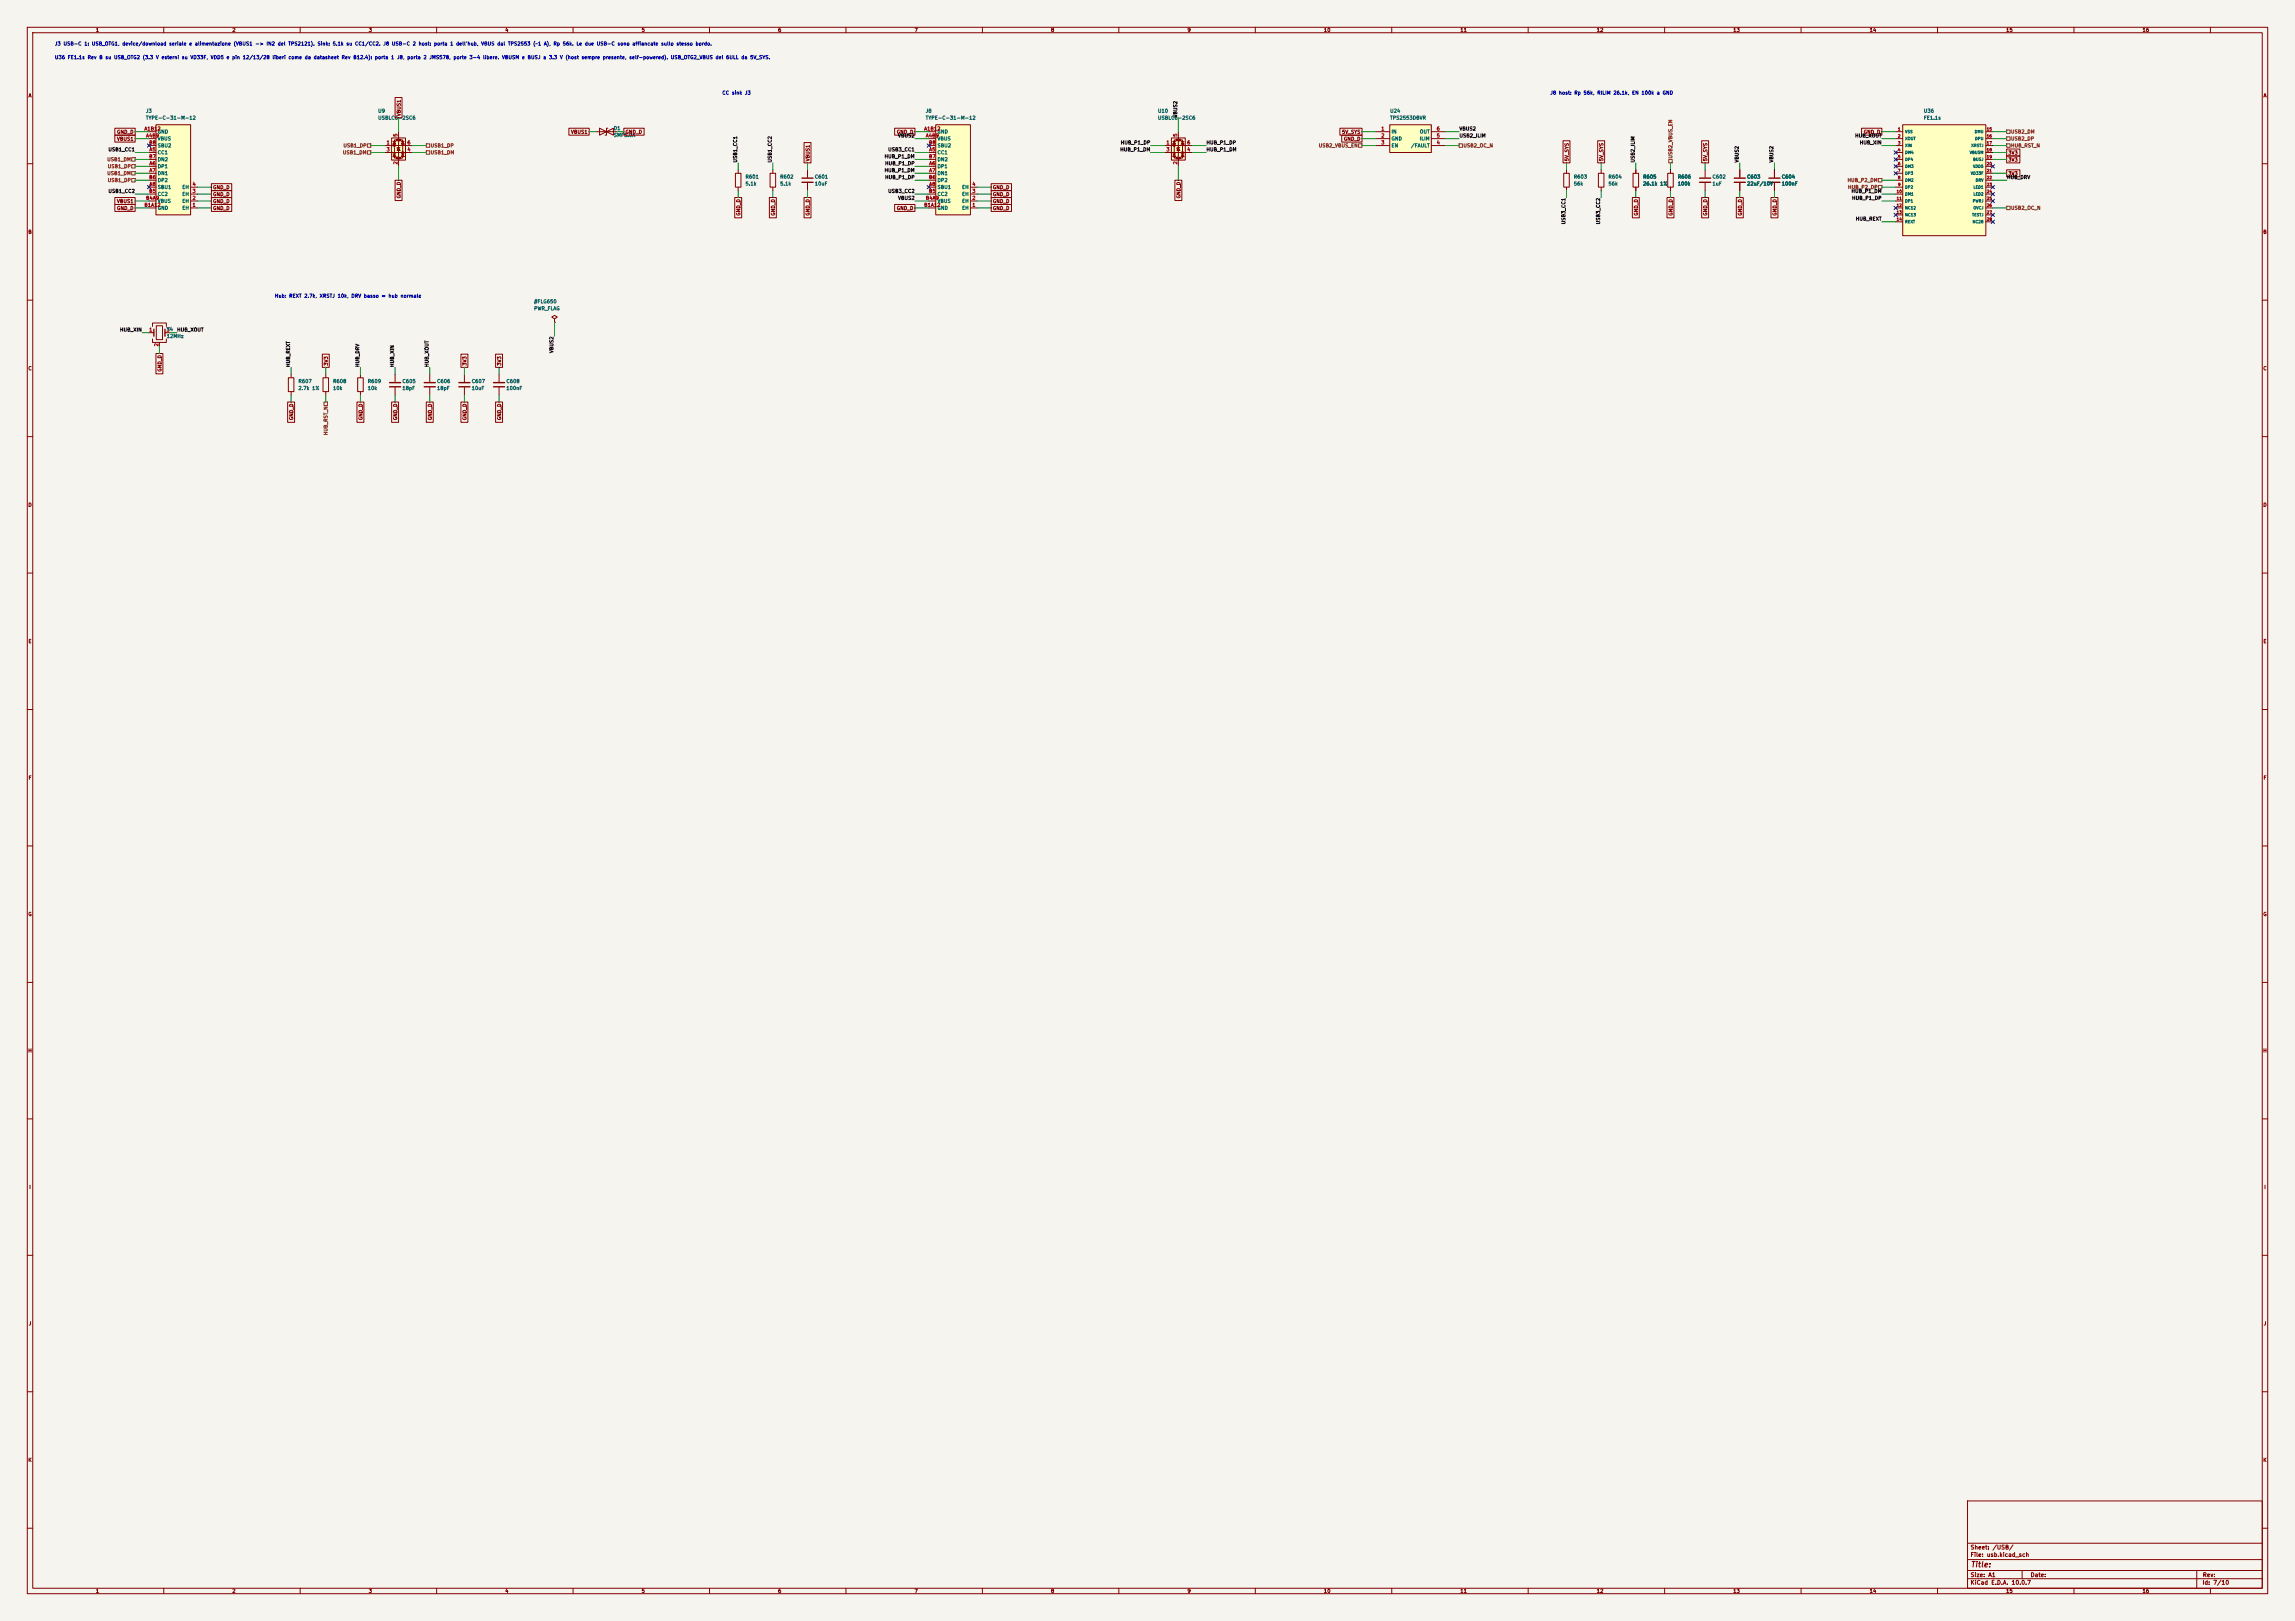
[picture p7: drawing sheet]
<svg xmlns="http://www.w3.org/2000/svg" width="841mm" height="594mm" viewBox="0 0 841 594" stroke-linecap="round" stroke-linejoin="round" font-family="sans-serif">
<defs><g id="words">
<text font-size="2" fill="#840000" x="722" y="574.8">Title:</text>
<g font-size="1.5" fill="#840000">
<text x="721.9" y="568.1">Sheet: /USB/</text>
<text x="721.9" y="570.8">File: usb.kicad_sch</text>
<text x="721.9" y="581">KiCad E.D.A. 10.0.7</text>
<text x="721.9" y="578.2">Size: A1</text>
<text x="743.9" y="578.2">Date:</text>
<text x="806.9" y="581">Id: 7/10</text>
<text x="807" y="578.2">Rev:</text>
</g>
<g font-size="1.3" fill="#840000">
<text x="35" y="12">1</text>
<text x="85" y="12">2</text>
<text x="135" y="12">3</text>
<text x="185" y="12">4</text>
<text x="235" y="12">5</text>
<text x="285" y="12">6</text>
<text x="335" y="12">7</text>
<text x="385" y="12">8</text>
<text x="435" y="12">9</text>
<text x="485" y="12">10</text>
<text x="535" y="12">11</text>
<text x="585" y="12">12</text>
<text x="635" y="12">13</text>
<text x="685" y="12">14</text>
<text x="735" y="12">15</text>
<text x="785" y="12">16</text>
<text x="10.3" y="36">A</text>
<text x="829.3" y="36">A</text>
<text x="147.1" y="42.7" transform="rotate(-90 147.1 42.7)">VBUS1</text>
<text x="42.7" y="51.9">VBUS1</text>
<text x="42.7" y="49.3">GND_D</text>
<text x="209.1" y="49.3">VBUS1</text>
<text x="229" y="49.3">GND_D</text>
<text x="328.5" y="49.3">GND_D</text>
<text x="491.6" y="49.3">5V_SYS</text>
<text x="492.3" y="51.9">GND_D</text>
<text x="682.8" y="49.3">GND_D</text>
<text x="297" y="59.2" transform="rotate(-90 297 59.2)">VBUS1</text>
<text x="575.1" y="59.2" transform="rotate(-90 575.1 59.2)">5V_SYS</text>
<text x="587.8" y="59.2" transform="rotate(-90 587.8 59.2)">5V_SYS</text>
<text x="625.9" y="59.2" transform="rotate(-90 625.9 59.2)">5V_SYS</text>
<text x="735.8" y="56.9">3V3</text>
<text x="735.8" y="59.5">3V3</text>
<text x="735.8" y="64.6">3V3</text>
<text x="77.9" y="69.6">GND_D</text>
<text x="363.7" y="69.6">GND_D</text>
<text x="42.7" y="77.3">GND_D</text>
<text x="42.7" y="74.7">VBUS1</text>
<text x="77.9" y="77.3">GND_D</text>
<text x="77.9" y="74.7">GND_D</text>
<text x="77.9" y="72.2">GND_D</text>
<text x="147.1" y="72.9" transform="rotate(-90 147.1 72.9)">GND_D</text>
<text x="328.5" y="77.3">GND_D</text>
<text x="363.7" y="74.7">GND_D</text>
<text x="363.7" y="72.2">GND_D</text>
<text x="363.7" y="77.3">GND_D</text>
<text x="432.9" y="72.9" transform="rotate(-90 432.9 72.9)">GND_D</text>
<text x="271.6" y="79.2" transform="rotate(-90 271.6 79.2)">GND_D</text>
<text x="284.3" y="79.2" transform="rotate(-90 284.3 79.2)">GND_D</text>
<text x="297" y="79.2" transform="rotate(-90 297 79.2)">GND_D</text>
<text x="600.5" y="79.2" transform="rotate(-90 600.5 79.2)">GND_D</text>
<text x="613.2" y="79.2" transform="rotate(-90 613.2 79.2)">GND_D</text>
<text x="625.9" y="79.2" transform="rotate(-90 625.9 79.2)">GND_D</text>
<text x="638.6" y="79.2" transform="rotate(-90 638.6 79.2)">GND_D</text>
<text x="651.3" y="79.2" transform="rotate(-90 651.3 79.2)">GND_D</text>
<text x="10.2" y="86">B</text>
<text x="829.2" y="86">B</text>
<text x="10.2" y="136">C</text>
<text x="59.5" y="136.4" transform="rotate(-90 59.5 136.4)">GND_D</text>
<text x="120.4" y="134.2" transform="rotate(-90 120.4 134.2)">3V3</text>
<text x="171.2" y="134.2" transform="rotate(-90 171.2 134.2)">3V3</text>
<text x="183.9" y="134.2" transform="rotate(-90 183.9 134.2)">3V3</text>
<text x="829.2" y="136">C</text>
<text x="107.7" y="154.1" transform="rotate(-90 107.7 154.1)">GND_D</text>
<text x="133.1" y="154.1" transform="rotate(-90 133.1 154.1)">GND_D</text>
<text x="145.8" y="154.1" transform="rotate(-90 145.8 154.1)">GND_D</text>
<text x="158.5" y="154.1" transform="rotate(-90 158.5 154.1)">GND_D</text>
<text x="171.2" y="154.1" transform="rotate(-90 171.2 154.1)">GND_D</text>
<text x="183.9" y="154.1" transform="rotate(-90 183.9 154.1)">GND_D</text>
<text x="10.2" y="186">D</text>
<text x="829.2" y="186">D</text>
<text x="10.3" y="236">E</text>
<text x="829.3" y="236">E</text>
<text x="10.3" y="286">F</text>
<text x="829.3" y="286">F</text>
<text x="10.2" y="336">G</text>
<text x="829.2" y="336">G</text>
<text x="10.2" y="386">H</text>
<text x="829.2" y="386">H</text>
<text x="10.6" y="436">I</text>
<text x="829.6" y="436">I</text>
<text x="10.4" y="486">J</text>
<text x="829.4" y="486">J</text>
<text x="10.2" y="536">K</text>
<text x="829.2" y="536">K</text>
<text x="35" y="584">1</text>
<text x="85" y="584">2</text>
<text x="135" y="584">3</text>
<text x="185" y="584">4</text>
<text x="235" y="584">5</text>
<text x="285" y="584">6</text>
<text x="335" y="584">7</text>
<text x="385" y="584">8</text>
<text x="435" y="584">9</text>
<text x="485" y="584">10</text>
<text x="535" y="584">11</text>
<text x="585" y="584">12</text>
<text x="635" y="584">13</text>
<text x="685" y="584">14</text>
<text x="735" y="584">15</text>
<text x="785" y="584">16</text>
</g>
<g font-size="1.3" fill="#0000c2">
<text x="20" y="17">J3 USB-C 1: USB_OTG1, device/download seriale e alimentazione (VBUS1 -&gt; IN2 del TPS2121). Sink: 5.1k su CC1/CC2. J8 USB-C 2 host: porta 1 dell'hub, VBUS dal TPS2553 (~1 A), Rp 56k. Le due USB-C sono affiancate sullo stesso bordo.</text>
<text x="20" y="22">U36 FE1.1s Rev B su USB_OTG2 (3.3 V esterni su VD33F, VDD5 e pin 12/13/28 liberi come da datasheet Rev B12.4): porta 1 J8, porta 2 JMS578, porte 3-4 libere. VBUSM e BUSJ a 3.3 V (host sempre presente, self-powered). USB_OTG2_VBUS del 6ULL da 5V_SYS.</text>
<text x="264.5" y="35">CC sink J3</text>
<text x="568" y="35">J8 host: Rp 56k, RILIM 26.1k, EN 100k a GND</text>
<text x="100.6" y="109.4">Hub: REXT 2.7k, XRSTJ 10k, DRV basso = hub normale</text>
</g>
<g font-size="1.3" fill="#006464">
<text x="53.3" y="41.6">J3</text>
<text x="138.4" y="41.6">U9</text>
<text x="339.1" y="41.6">J8</text>
<text x="424.2" y="41.6">U10</text>
<text x="509.3" y="41.6">U24</text>
<text x="704.8" y="41.6">U36</text>
<text x="53.3" y="44.1">TYPE-C-31-M-12</text>
<text x="138.4" y="44.1">USBLC6-2SC6</text>
<text x="224.8" y="48">D1</text>
<text x="339.1" y="44.1">TYPE-C-31-M-12</text>
<text x="424.2" y="44.1">USBLC6-2SC6</text>
<text x="509.3" y="44.1">TPS2553DBVR</text>
<text x="704.8" y="44.1">FE1.1s</text>
<text x="57.6" y="49.2">GND</text>
<text x="57.6" y="51.8">VBUS</text>
<text x="224.8" y="50.5">SMF5.0A</text>
<text x="343.4" y="49.2">GND</text>
<text x="343.4" y="51.8">VBUS</text>
<text x="509.8" y="49.2">IN</text>
<text x="509.8" y="51.8">GND</text>
<text x="520.1" y="51.8">ILIM</text>
<text x="520.1" y="49.2">OUT</text>
<text x="57.6" y="56.8">CC1</text>
<text x="57.6" y="59.4">DN2</text>
<text x="57.6" y="54.3">SBU2</text>
<text x="343.4" y="56.8">CC1</text>
<text x="343.4" y="59.4">DN2</text>
<text x="343.4" y="54.3">SBU2</text>
<text x="509.8" y="54.3">EN</text>
<text x="516.9" y="54.3">/FAULT</text>
<text x="57.6" y="61.9">DP1</text>
<text x="57.6" y="64.5">DN1</text>
<text x="273" y="65.7">R601</text>
<text x="285.7" y="65.7">R602</text>
<text x="298.4" y="65.7">C601</text>
<text x="343.4" y="61.9">DP1</text>
<text x="343.4" y="64.5">DN1</text>
<text x="576.6" y="65.7">R603</text>
<text x="589.3" y="65.7">R604</text>
<text x="602" y="65.7">R605</text>
<text x="614.7" y="65.7">R606</text>
<text x="627.4" y="65.7">C602</text>
<text x="640.1" y="65.7">C603</text>
<text x="652.8" y="65.7">C604</text>
<text x="57.6" y="69.5">SBU1</text>
<text x="57.6" y="67">DP2</text>
<text x="66.6" y="69.5">EH</text>
<text x="273" y="68.3">5.1k</text>
<text x="285.7" y="68.3">5.1k</text>
<text x="298.4" y="68.3">10uF</text>
<text x="343.4" y="69.5">SBU1</text>
<text x="343.4" y="67">DP2</text>
<text x="352.4" y="69.5">EH</text>
<text x="576.6" y="68.3">56k</text>
<text x="589.3" y="68.3">56k</text>
<text x="602" y="68.3">26.1k 1%</text>
<text x="614.7" y="68.3">100k</text>
<text x="627.4" y="68.3">1uF</text>
<text x="640.1" y="68.3">22uF/10V</text>
<text x="652.8" y="68.3">100nF</text>
<text x="57.6" y="77.2">GND</text>
<text x="57.6" y="74.6">VBUS</text>
<text x="57.6" y="72.1">CC2</text>
<text x="66.6" y="77.2">EH</text>
<text x="66.6" y="74.6">EH</text>
<text x="66.6" y="72.1">EH</text>
<text x="343.4" y="77.2">GND</text>
<text x="343.4" y="74.6">VBUS</text>
<text x="343.4" y="72.1">CC2</text>
<text x="352.4" y="77.2">EH</text>
<text x="352.4" y="74.6">EH</text>
<text x="352.4" y="72.1">EH</text>
<text x="195.6" y="111.5">#FLG650</text>
<text x="195.6" y="114">PWR_FLAG</text>
<text x="60.9" y="121.6">Y4</text>
<text x="60.9" y="124.2">12MHz</text>
<text x="109.2" y="140.7">R607</text>
<text x="109.2" y="143.2">2.7k 1%</text>
<text x="121.9" y="140.7">R608</text>
<text x="121.9" y="143.2">10k</text>
<text x="134.6" y="140.7">R609</text>
<text x="134.6" y="143.2">10k</text>
<text x="147.3" y="140.7">C605</text>
<text x="147.3" y="143.2">18pF</text>
<text x="160" y="140.7">C606</text>
<text x="160" y="143.2">18pF</text>
<text x="172.7" y="140.7">C607</text>
<text x="172.7" y="143.2">10uF</text>
<text x="185.4" y="140.7">C608</text>
<text x="185.4" y="143.2">100nF</text>
</g>
<g font-size="1.3" fill="#0f0f0f">
<text x="431.7" y="43.2" transform="rotate(-90 431.7 43.2)">VBUS2</text>
<text x="328.9" y="50.7">VBUS2</text>
<text x="410.5" y="53.2">HUB_P1_DP</text>
<text x="441.9" y="53.2">HUB_P1_DP</text>
<text x="534.6" y="50.7">USB2_ILIM</text>
<text x="534.6" y="48.1">VBUS2</text>
<text x="679.6" y="50.7">HUB_XOUT</text>
<text x="681.3" y="53.2">HUB_XIN</text>
<text x="39.6" y="55.8">USB1_CC1</text>
<text x="270.4" y="59.7" transform="rotate(-90 270.4 59.7)">USB1_CC1</text>
<text x="283.1" y="59.7" transform="rotate(-90 283.1 59.7)">USB1_CC2</text>
<text x="324" y="58.3">HUB_P1_DM</text>
<text x="325.3" y="55.8">USB3_CC1</text>
<text x="410.3" y="55.8">HUB_P1_DM</text>
<text x="441.9" y="55.8">HUB_P1_DM</text>
<text x="599.3" y="59.7" transform="rotate(-90 599.3 59.7)">USB2_ILIM</text>
<text x="637.4" y="59.7" transform="rotate(-90 637.4 59.7)">VBUS2</text>
<text x="650.1" y="59.7" transform="rotate(-90 650.1 59.7)">VBUS2</text>
<text x="324" y="63.4">HUB_P1_DM</text>
<text x="324.2" y="65.9">HUB_P1_DP</text>
<text x="324.2" y="60.8">HUB_P1_DP</text>
<text x="735.3" y="65.9">HUB_DRV</text>
<text x="39.6" y="71">USB1_CC2</text>
<text x="325.3" y="71">USB3_CC2</text>
<text x="678.3" y="71">HUB_P1_DM</text>
<text x="328.9" y="73.5">VBUS2</text>
<text x="678.5" y="73.5">HUB_P1_DP</text>
<text x="573.9" y="82.4" transform="rotate(-90 573.9 82.4)">USB3_CC1</text>
<text x="586.6" y="82.4" transform="rotate(-90 586.6 82.4)">USB3_CC2</text>
<text x="679.9" y="81.2">HUB_REXT</text>
<text x="43.8" y="121.8">HUB_XIN</text>
<text x="64.7" y="121.8">HUB_XOUT</text>
<text x="203.1" y="129.5" transform="rotate(-90 203.1 129.5)">VBUS2</text>
<text x="106.6" y="134.6" transform="rotate(-90 106.6 134.6)">HUB_REXT</text>
<text x="132" y="134.6" transform="rotate(-90 132 134.6)">HUB_DRV</text>
<text x="144.7" y="134.6" transform="rotate(-90 144.7 134.6)">HUB_XIN</text>
<text x="157.4" y="134.6" transform="rotate(-90 157.4 134.6)">HUB_XOUT</text>
</g>
<g font-size="1.3" fill="#a90000">
<text x="52.8" y="48.1">A1B12</text>
<text x="53.4" y="50.7">A4B9</text>
<text x="54.5" y="53.2">B8</text>
<text x="141.5" y="53.2">1</text>
<text x="145.9" y="50.3" transform="rotate(-90 145.9 50.3)">5</text>
<text x="149.1" y="53.2">6</text>
<text x="338.5" y="48.1">A1B12</text>
<text x="339.1" y="50.7">A4B9</text>
<text x="340.3" y="53.2">B8</text>
<text x="427.3" y="53.2">1</text>
<text x="431.7" y="50.3" transform="rotate(-90 431.7 50.3)">5</text>
<text x="434.9" y="53.2">6</text>
<text x="506" y="48.1">1</text>
<text x="506" y="50.7">2</text>
<text x="506" y="53.2">3</text>
<text x="526.3" y="53.2">4</text>
<text x="526.3" y="50.7">5</text>
<text x="526.3" y="48.1">6</text>
<text x="54.5" y="58.3">B7</text>
<text x="54.6" y="55.7">A5</text>
<text x="141.5" y="55.7">3</text>
<text x="149.1" y="55.7">4</text>
<text x="340.3" y="58.3">B7</text>
<text x="340.4" y="55.7">A5</text>
<text x="427.3" y="55.7">3</text>
<text x="434.9" y="55.7">4</text>
<text x="54.5" y="65.9">B6</text>
<text x="54.6" y="60.8">A6</text>
<text x="54.6" y="63.4">A7</text>
<text x="145.9" y="60.4" transform="rotate(-90 145.9 60.4)">2</text>
<text x="340.3" y="65.9">B6</text>
<text x="340.4" y="60.8">A6</text>
<text x="340.4" y="63.4">A7</text>
<text x="431.7" y="60.4" transform="rotate(-90 431.7 60.4)">2</text>
<text x="54.5" y="71">B5</text>
<text x="54.6" y="68.4">A8</text>
<text x="70.4" y="71">3</text>
<text x="70.4" y="68.4">4</text>
<text x="340.3" y="71">B5</text>
<text x="340.4" y="68.4">A8</text>
<text x="356.1" y="71">3</text>
<text x="356.1" y="68.4">4</text>
<text x="52.8" y="76.1">B1A12</text>
<text x="53.4" y="73.5">B4A9</text>
<text x="70.4" y="76.1">1</text>
<text x="70.4" y="73.5">2</text>
<text x="338.5" y="76.1">B1A12</text>
<text x="339.1" y="73.5">B4A9</text>
<text x="356.1" y="76.1">1</text>
<text x="356.1" y="73.5">2</text>
<text x="54.5" y="121.8">1</text>
<text x="60.9" y="121.8">3</text>
<text x="58.3" y="127.1" transform="rotate(-90 58.3 127.1)">2</text>
</g>
<g font-size="1.3" fill="#725600">
<text x="736.8" y="51.8">USB2_DP</text>
<text x="736.8" y="49.2">USB2_DM</text>
<text x="39.1" y="59.4">USB1_DM</text>
<text x="125.5" y="56.8">USB1_DM</text>
<text x="125.7" y="54.3">USB1_DP</text>
<text x="157.6" y="54.3">USB1_DP</text>
<text x="157.6" y="56.8">USB1_DM</text>
<text x="483.1" y="54.3">USB2_VBUS_EN</text>
<text x="536.1" y="54.3">USB2_OC_N</text>
<text x="613.1" y="58.3" transform="rotate(-90 613.1 58.3)">USB2_VBUS_EN</text>
<text x="736.8" y="54.3">HUB_RST_N</text>
<text x="39.1" y="64.5">USB1_DM</text>
<text x="39.3" y="61.9">USB1_DP</text>
<text x="39.3" y="67">USB1_DP</text>
<text x="676.9" y="67">HUB_P2_DM</text>
<text x="677" y="69.5">HUB_P2_DP</text>
<text x="736.8" y="77.2">USB2_OC_N</text>
<text x="120.3" y="159.7" transform="rotate(-90 120.3 159.7)">HUB_RST_N</text>
</g>
<g font-size="1" fill="#a90000">
<text x="695.4" y="48.1">1</text>
<text x="695.4" y="50.6">2</text>
<text x="695.4" y="53.2">3</text>
<text x="727.9" y="48.1">15</text>
<text x="727.9" y="50.6">16</text>
<text x="727.9" y="53.2">17</text>
<text x="695.4" y="55.7">4</text>
<text x="695.4" y="58.2">5</text>
<text x="727.9" y="55.7">18</text>
<text x="727.9" y="58.2">19</text>
<text x="695.4" y="60.8">6</text>
<text x="695.4" y="63.3">7</text>
<text x="695.4" y="65.9">8</text>
<text x="727.9" y="60.8">20</text>
<text x="727.9" y="63.3">21</text>
<text x="727.9" y="65.9">22</text>
<text x="694.9" y="70.9">10</text>
<text x="695.4" y="68.4">9</text>
<text x="727.9" y="68.4">23</text>
<text x="727.9" y="70.9">24</text>
<text x="694.9" y="73.5">11</text>
<text x="694.9" y="76">12</text>
<text x="727.9" y="73.5">25</text>
<text x="727.9" y="76">26</text>
<text x="694.9" y="78.6">13</text>
<text x="694.9" y="81.1">14</text>
<text x="727.9" y="78.6">27</text>
<text x="727.9" y="81.1">28</text>
</g>
<g font-size="1" fill="#006464">
<text x="698" y="49">VSS</text>
<text x="698" y="51.6">XOUT</text>
<text x="723.5" y="49">DMU</text>
<text x="723.6" y="51.6">DPU</text>
<text x="698" y="54.1">XIN</text>
<text x="698" y="56.6">DM4</text>
<text x="698" y="59.2">DP4</text>
<text x="721.7" y="56.6">VBUSM</text>
<text x="722.2" y="54.1">XRSTJ</text>
<text x="722.9" y="59.2">BUSJ</text>
<text x="698" y="61.7">DM3</text>
<text x="698" y="64.3">DP3</text>
<text x="722.1" y="64.3">VD33F</text>
<text x="722.9" y="61.7">VDD5</text>
<text x="698" y="66.8">DM2</text>
<text x="698" y="69.3">DP2</text>
<text x="698" y="71.9">DM1</text>
<text x="723" y="69.3">LED1</text>
<text x="723" y="71.9">LED2</text>
<text x="723.8" y="66.8">DRV</text>
<text x="698" y="74.4">DP1</text>
<text x="698" y="77">NC12</text>
<text x="722.8" y="74.4">PWRJ</text>
<text x="723" y="77">OVCJ</text>
<text x="698" y="79.5">NC13</text>
<text x="698" y="82">REXT</text>
<text x="722.5" y="79.5">TESTJ</text>
<text x="722.7" y="82">NC28</text>
</g>
</g></defs>
<path d="M0 0h841v594h-841z" fill="#f5f4ef" stroke="#f5f4ef" stroke-width=".37"/>
<g fill="none" stroke="#840000" stroke-width=".37">
<path d="M10 10h821v574h-821zM12 12h817v570h-817zM60 10v2M110 10v2M160 10v2M210 10v2M260 10v2M310 10v2M360 10v2M410 10v2M460 10v2M510 10v2"/>
<path d="M560 10v2M610 10v2M660 10v2M710 10v2M760 10v2M810 10v2M10 60h2M218.4 48.3h7.7M219.7 47v2.5l5.1-2.5v2.5zM222.8 47h-.6v2.5h-.5M829 60h2M10 110h2"/>
<path d="M203.2 116.8l1-.6-1-.6-1 .6 1 .6v1.3M203.2 118.1h.1M829 110h2M118.4 138.4h2v5.1h-2zM119.4 137.2v1.2M170.2 137.2v2.8M182.9 137.2v2.8M10 160h2M119.4 143.5v1.3M170.2 142v2.8M182.9 142v2.8M829 160h2"/>
<path d="M10 210h2M829 210h2M10 260h2M829 260h2M10 310h2M829 310h2M10 360h2M829 360h2M10 410h2M829 410h2M10 460h2M829 460h2"/>
<path d="M10 510h2M829 510h2M10 560h2M721 550h108v32h-108zM829 560h2M721 578.5h108M721 575.5h108M721 571.5h108M721 565.5h108M741 575.5v3M805 575.5v6.5M60 582v2"/>
<path d="M110 582v2M160 582v2M210 582v2M260 582v2M310 582v2M360 582v2M410 582v2M460 582v2M510 582v2M560 582v2M610 582v2M660 582v2"/>
<path d="M710 582v2M760 582v2M810 582v2"/>
</g>
<path d="M168.1 140.2h4.1M168.1 141.7h4.1M180.8 140.2h4.1M180.8 141.7h4.1" fill="none" stroke="#840000" stroke-width=".51"/>
<path d="M143.5 50.5h5.1v8.2h-5.1z" fill="#ffffc2"/>
<g fill="#840000" stroke="#840000" stroke-width=".51">
<circle cx="144.5" cy="53.3" r=".25"/>
<circle cx="145.5" cy="51.3" r=".25"/>
<circle cx="145.5" cy="57.9" r=".25"/>
<circle cx="146.6" cy="51.3" r=".25"/>
<circle cx="146.6" cy="57.9" r=".25"/>
<circle cx="147.6" cy="55.9" r=".25"/>
</g>
<g fill="none" stroke="#840000" stroke-width=".37">
<path d="M141 53.3h10.1M141 55.9h10.1M143.5 50.5h5.1v8.2h-5.1zM144 56.4h1M144 51.8h1M144.5 51.8l.5 1h-1zM144.5 56.4l.5 1h-1zM145.5 51.3h-1v6.6h1M146 48.3v2.5l-.5 .5h1.1l-.6 .5v5.6l-.5 .5h1.1l-.6 .5v2.6M146 54.1l.6 1h-1.1zM146.6 54.1h-1.1v.4M146.6 51.3h1v6.6h-1"/>
<path d="M147.1 56.4h1M147.1 51.8h1M147.6 51.8l.5 1h-1zM147.6 56.4l.5 1h-1zM598.4 63.5h2.1v5.1h-2.1zM599.4 62.2v1.3M599.4 68.6v1.2M157.5 137.2v2.8M157.5 142v2.8"/>
</g>
<path d="M155.4 140.2h4.1M155.4 141.7h4.1" fill="none" stroke="#840000" stroke-width=".51"/>
<path d="M342.9 45.7h12.7v33h-12.7z" fill="#ffffc2"/>
<g fill="none" stroke="#840000" stroke-width=".37">
<path d="M340.4 48.3h2.5M340.4 50.8h2.5M340.4 55.9h2.5M340.4 58.4h2.5M340.4 53.3h2.5M342.9 45.7h12.7v33h-12.7zM340.4 76.2h2.5M340.4 73.7h2.5M340.4 71.1h2.5M340.4 68.6h2.5M340.4 61h2.5M340.4 63.5h2.5"/>
<path d="M340.4 66h2.5M355.6 76.2h2.5M355.6 73.7h2.5M355.6 71.1h2.5M355.6 68.6h2.5"/>
</g>
<path d="M697.2 45.7h30.5v40.7h-30.5z" fill="#ffffc2"/>
<g fill="none" stroke="#840000" stroke-width=".37">
<path d="M694.7 48.3h2.5M694.7 50.8h2.5M694.7 53.3h2.5M694.7 55.9h2.5M694.7 58.4h2.5M697.2 45.7h30.5v40.7h-30.5zM727.7 48.3h2.5M727.7 50.8h2.5M727.7 53.3h2.5M727.7 55.9h2.5M727.7 58.4h2.5M611.1 63.5h2.1v5.1h-2.1z"/>
<path d="M612.1 62.2v1.3M612.1 68.6v1.2M637.5 62.2v2.8M637.5 67.1v2.7M650.2 62.2v2.8M650.2 67.1v2.7M694.7 61h2.5M694.7 63.5h2.5M694.7 66h2.5M694.7 68.6h2.5M694.7 71.1h2.5M694.7 73.7h2.5"/>
<path d="M694.7 76.2h2.5M694.7 78.7h2.5M727.7 61h2.5M727.7 63.5h2.5M727.7 66h2.5M727.7 68.6h2.5M727.7 71.1h2.5M727.7 73.7h2.5M727.7 76.2h2.5M727.7 78.7h2.5M694.7 81.3h2.5M727.7 81.3h2.5"/>
<path d="M131.1 138.4h2v5.1h-2zM132.1 137.2v1.2M144.8 137.2v2.8M132.1 143.5v1.3M144.8 142v2.8"/>
</g>
<path d="M635.5 65.3h4.1M635.5 66.8h4.1M648.2 65.3h4.1M648.2 66.8h4.1M142.7 140.2h4.1M142.7 141.7h4.1" fill="none" stroke="#840000" stroke-width=".51"/>
<path d="M429.3 50.5h5v8.2h-5z" fill="#ffffc2"/>
<g fill="#840000" stroke="#840000" stroke-width=".51">
<circle cx="430.3" cy="53.3" r=".25"/>
<circle cx="431.3" cy="51.3" r=".25"/>
<circle cx="431.3" cy="57.9" r=".25"/>
<circle cx="432.3" cy="51.3" r=".25"/>
<circle cx="432.3" cy="57.9" r=".25"/>
<circle cx="433.3" cy="55.9" r=".25"/>
</g>
<g fill="none" stroke="#840000" stroke-width=".37">
<path d="M426.7 53.3h10.2M426.7 55.9h10.2M429.3 50.5h5v8.2h-5zM429.8 56.4h1M429.8 51.8h1M430.3 51.8l.5 1h-1zM430.3 56.4l.5 1h-1zM431.3 51.3h-1v6.6h1M431.8 48.3v2.5l-.5 .5h1l-.5 .5v5.6l-.5 .5h1l-.5 .5v2.6M431.8 54.1l.5 1h-1zM432.3 54.1h-1v.4M432.3 51.3h1v6.6h-1"/>
<path d="M432.8 56.4h1M432.8 51.8h1M433.3 51.8l.5 1h-1zM433.3 56.4l.5 1h-1zM55.9 119.6v-1.2h5.1v1.2M57.3 119.4h2.3v5.1h-2.3zM54.6 121.9h1.8M55.9 124.2v1.3h5.1v-1.3M58.4 125.5v1.5M60.5 121.9h1.7"/>
</g>
<path d="M56.4 120.6v2.6M60.5 120.6v2.6" fill="none" stroke="#840000" stroke-width=".51"/>
<path d="M509.3 45.7h15.2v10.2h-15.2z" fill="#ffffc2"/>
<path d="M504.2 48.3h5.1M504.2 50.8h5.1M504.2 53.3h5.1M509.3 45.7h15.2v10.2h-15.2zM524.5 48.3h5.1M524.5 50.8h5.1M524.5 53.3h5.1M295.9 62.2v2.8M295.9 67.1v2.7" fill="none" stroke="#840000" stroke-width=".37"/>
<path d="M293.9 65.3h4M293.9 66.8h4" fill="none" stroke="#840000" stroke-width=".51"/>
<path d="M57.1 45.7h12.7v33h-12.7z" fill="#ffffc2"/>
<g fill="none" stroke="#840000" stroke-width=".37">
<path d="M144.8 35.7h2.5v7.5h-2.5zM42.1 49.5h7.4v2.6h-7.4zM42.1 47h7.4v2.5h-7.4zM54.6 48.3h2.5M54.6 50.8h2.5M54.6 55.9h2.5M54.6 58.4h2.5M54.6 53.3h2.5M57.1 45.7h12.7v33h-12.7zM208.5 47h7.4v2.5h-7.4zM228.6 47h7.4v2.5h-7.4zM294.6 52.2h2.6v7.5h-2.6z"/>
<path d="M327.8 47h7.5v2.5h-7.5zM491 47h8.1v2.5h-8.1zM491.7 49.5h7.4v2.6h-7.4zM572.8 51.6h2.5v8.1h-2.5zM585.5 51.6h2.5v8.1h-2.5zM623.6 51.6h2.5v8.1h-2.5zM682.2 47h7.4v2.5h-7.4zM735.3 54.6h4.9v2.5h-4.9zM735.3 57.1h4.9v2.6h-4.9zM42.1 74.9h7.4v2.6h-7.4zM42.1 72.4h7.4v2.5h-7.4zM54.6 76.2h2.5"/>
<path d="M54.6 73.7h2.5M54.6 71.1h2.5M54.6 68.6h2.5M54.6 61h2.5M54.6 63.5h2.5M54.6 66h2.5M69.8 76.2h2.6M69.8 73.7h2.6M69.8 71.1h2.6M69.8 68.6h2.6M77.5 74.9h7.4v2.6h-7.4zM77.5 72.4h7.4v2.5h-7.4z"/>
<path d="M77.5 69.8h7.4v2.6h-7.4zM77.5 67.3h7.4v2.5h-7.4zM144.8 66h2.5v7.5h-2.5zM269.2 72.4h2.6v7.4h-2.6zM269.5 63.5h2v5.1h-2zM270.5 62.2v1.3M270.5 68.6v1.2M281.9 72.4h2.6v7.4h-2.6zM282.2 63.5h2v5.1h-2zM283.2 62.2v1.3M283.2 68.6v1.2M294.6 72.4h2.6v7.4h-2.6z"/>
<path d="M327.8 74.9h7.5v2.6h-7.5zM363.2 72.4h7.5v2.5h-7.5zM363.2 69.8h7.5v2.6h-7.5zM363.2 67.3h7.5v2.5h-7.5zM363.2 74.9h7.5v2.6h-7.5zM430.5 66h2.6v7.5h-2.6zM573 63.5h2.1v5.1h-2.1zM574 62.2v1.3M574 68.6v1.2M585.7 63.5h2.1v5.1h-2.1zM586.7 62.2v1.3M586.7 68.6v1.2"/>
<path d="M598.2 72.4h2.5v7.4h-2.5zM599.4 62.2v1.3M599.4 68.6v1.2M610.9 72.4h2.5v7.4h-2.5zM612.1 62.2v1.3M612.1 68.6v1.2M623.6 72.4h2.5v7.4h-2.5zM624.8 62.2v2.8M624.8 67.1v2.7M636.3 72.4h2.5v7.4h-2.5zM637.5 62.2v2.8M637.5 67.1v2.7"/>
<path d="M649 72.4h2.5v7.4h-2.5zM650.2 62.2v2.8M650.2 67.1v2.7M735.3 62.2h4.9v2.6h-4.9zM57.1 129.5h2.6v7.5h-2.6zM105.7 138.4h2v5.1h-2zM106.7 137.2v1.2M118.1 129.8h2.6v4.8h-2.6zM168.9 129.8h2.6v4.8h-2.6zM181.6 129.8h2.6v4.8h-2.6zM105.4 147.3h2.6v7.5h-2.6zM106.7 143.5v1.3"/>
<path d="M130.8 147.3h2.6v7.5h-2.6zM143.5 147.3h2.6v7.5h-2.6zM156.2 147.3h2.6v7.5h-2.6zM168.9 147.3h2.6v7.5h-2.6zM181.6 147.3h2.6v7.5h-2.6z"/>
</g>
<path d="M622.8 65.3h4.1M622.8 66.8h4.1" fill="none" stroke="#840000" stroke-width=".51"/>
<g fill="none" stroke="#725600" stroke-width=".37">
<path d="M48.3 57.8h1.2v1.3h-1.2zM134.6 55.2h1.3v1.3h-1.3zM134.6 52.7h1.3v1.3h-1.3zM156.2 52.7h1.3v1.3h-1.3zM156.2 55.2h1.3v1.3h-1.3zM497.8 52.7h1.3v1.3h-1.3zM534.7 52.7h1.2v1.3h-1.2zM611.5 58.4h1.3v1.3h-1.3zM735.3 52.7h1.3v1.3h-1.3zM735.3 50.2h1.3v1.2h-1.3zM735.3 47.6h1.3v1.3h-1.3zM48.3 65.4h1.2v1.3h-1.2z"/>
<path d="M48.3 62.9h1.2v1.2h-1.2zM48.3 60.3h1.2v1.3h-1.2zM688.3 65.4h1.3v1.3h-1.3zM688.3 67.9h1.3v1.3h-1.3zM735.3 75.6h1.3v1.2h-1.3zM118.7 147.3h1.3v1.3h-1.3z"/>
</g>
<g fill="none" stroke="#009600" stroke-width=".37">
<path d="M49.5 48.3h5.1M49.5 50.8h5.1M49.5 58.4h5.1M49.5 55.9h5.1M135.9 53.3h5.1M135.9 55.9h5.1M146 43.2v5.1M151.1 53.3h5.1M151.1 55.9h5.1M215.9 48.3h2.5M226.1 48.3h2.5M270.5 59.7v2.5"/>
<path d="M283.2 59.7v2.5M295.9 59.7v2.5M335.3 48.3h5.1M335.3 50.8h5.1M335.3 58.4h5.1M335.3 55.9h5.1M421.6 53.3h5.1M421.6 55.9h5.1M431.8 43.2v5.1M436.9 53.3h5.1M436.9 55.9h5.1M499.1 48.3h5.1"/>
<path d="M499.1 50.8h5.1M499.1 53.3h5.1M529.6 48.3h5.1M529.6 50.8h5.1M529.6 53.3h5.1M574 59.7v2.5M586.7 59.7v2.5M599.4 59.7v2.5M612.1 59.7v2.5M624.8 59.7v2.5M637.5 59.7v2.5M650.2 59.7v2.5"/>
<path d="M689.6 48.3h5.1M689.6 50.8h5.1M689.6 53.3h5.1M730.2 48.3h5.1M730.2 50.8h5.1M730.2 53.3h5.1M730.2 58.4h5.1M730.2 55.9h5.1M49.5 76.2h5.1M49.5 66h5.1M49.5 63.5h5.1M49.5 73.7h5.1"/>
<path d="M49.5 71.1h5.1M49.5 61h5.1M72.4 76.2h5.1M72.4 73.7h5.1M72.4 71.1h5.1M72.4 68.6h5.1M146 61v5M270.5 69.8v2.6M283.2 69.8v2.6M295.9 69.8v2.6M335.3 76.2h5.1M335.3 66h5.1"/>
<path d="M335.3 63.5h5.1M335.3 73.7h5.1M335.3 71.1h5.1M335.3 61h5.1M358.1 76.2h5.1M358.1 73.7h5.1M358.1 71.1h5.1M358.1 68.6h5.1M431.8 61v5M574 69.8v2.6M586.7 69.8v2.6M599.4 69.8v2.6"/>
<path d="M612.1 69.8v2.6M624.8 69.8v2.6M637.5 69.8v2.6M650.2 69.8v2.6M689.6 66h5.1M689.6 73.7h5.1M689.6 71.1h5.1M689.6 68.6h5.1M730.2 76.2h5.1M730.2 66h5.1M730.2 63.5h5.1M689.6 81.3h5.1"/>
<path d="M203.2 118.1v5.1M52.1 121.9h2.5M58.4 127v2.5M62.2 121.9h2.6M106.7 134.6v2.6M119.4 134.6v2.6M132.1 134.6v2.6M144.8 134.6v2.6M157.5 134.6v2.6M170.2 134.6v2.6M182.9 134.6v2.6M106.7 144.8v2.5"/>
<path d="M119.4 144.8v2.5M132.1 144.8v2.5M144.8 144.8v2.5M157.5 144.8v2.5M170.2 144.8v2.5M182.9 144.8v2.5"/>
</g>
<g fill="none" stroke="#000084" stroke-width=".37">
<path d="M54 52.7l1.2 1.2M55.2 52.7l-1.2 1.2M339.8 52.7l1.2 1.2M341 52.7l-1.2 1.2M694.1 55.3l1.2 1.2M694.1 57.8l1.2 1.2M695.3 55.3l-1.2 1.2M695.3 57.8l-1.2 1.2M54 68l1.2 1.2M55.2 68l-1.2 1.2M339.8 68l1.2 1.2M341 68l-1.2 1.2"/>
<path d="M694.1 60.3l1.2 1.3M694.1 62.9l1.2 1.2M694.1 75.6l1.2 1.2M694.1 78.1l1.2 1.2M695.3 60.3l-1.2 1.3M695.3 62.9l-1.2 1.2M695.3 75.6l-1.2 1.2M695.3 78.1l-1.2 1.2M729.6 60.3l1.3 1.3M729.6 68l1.3 1.2M729.6 70.5l1.3 1.2M729.6 73l1.3 1.3"/>
<path d="M729.6 78.1l1.3 1.2M730.9 60.3l-1.3 1.3M730.9 68l-1.3 1.2M730.9 70.5l-1.3 1.2M730.9 73l-1.3 1.3M730.9 78.1l-1.3 1.2M729.6 80.7l1.3 1.2M730.9 80.7l-1.3 1.2"/>
</g>
<use href="#words"/>
</svg>
